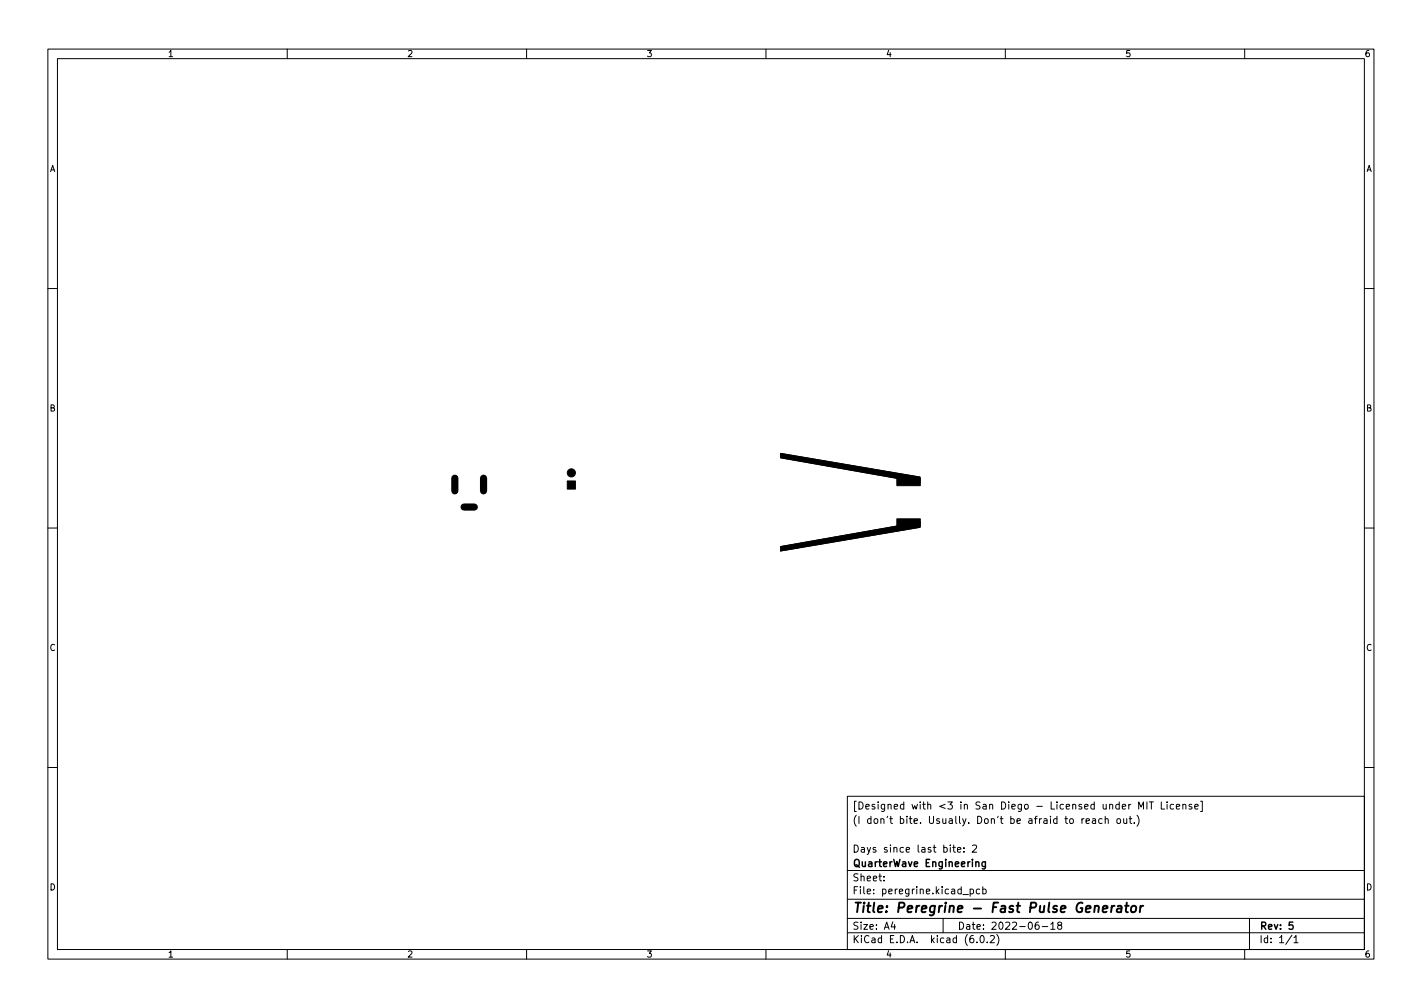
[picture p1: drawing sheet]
<svg xmlns="http://www.w3.org/2000/svg" width="297mm" height="210mm" viewBox="0 0 297 210" stroke-linecap="round" stroke-linejoin="round" font-family="sans-serif">
<defs><g id="words">
<text font-size="2.8" x="178" y="190.6">Title: Peregrine - Fast Pulse Generator</text>
<g font-size="2.1">
<text x="178" y="172">(I don't bite. Usually. Don't be afraid to reach out.)</text>
<text x="178" y="169">[Designed with &lt;3 in San Diego - Licensed under MIT License]</text>
<text x="178" y="178">Days since last bite: 2</text>
<text x="178" y="184">Sheet:</text>
<text x="178" y="181">QuarterWave Engineering</text>
<text x="178" y="186.7">File: peregrine.kicad_pcb</text>
<text x="178" y="196.9">KiCad E.D.A. kicad (6.0.2)</text>
<text x="178" y="194.1">Size: A4</text>
<text x="200" y="194.1">Date: 2022-06-18</text>
<text x="263" y="194.1">Rev: 5</text>
<text x="263" y="196.9">Id: 1/1</text>
</g>
<g font-size="1.8">
<text x="35" y="11.9">1</text>
<text x="85" y="11.9">2</text>
<text x="135" y="11.9">3</text>
<text x="185" y="11.9">4</text>
<text x="235" y="11.9">5</text>
<text x="285" y="11.9">6</text>
<text x="10.3" y="35.9">A</text>
<text x="285.3" y="35.9">A</text>
<text x="10.3" y="85.9">B</text>
<text x="285.3" y="85.9">B</text>
<text x="10.3" y="135.9">C</text>
<text x="285.3" y="135.9">C</text>
<text x="10.3" y="185.9">D</text>
<text x="285.3" y="185.9">D</text>
<text x="35" y="199.9">1</text>
<text x="85" y="199.9">2</text>
<text x="135" y="199.9">3</text>
<text x="185" y="199.9">4</text>
<text x="235" y="199.9">5</text>
<text x="285" y="199.9">6</text>
</g>
</g></defs>
<g fill="none" stroke="#000" stroke-width=".21">
<path d="M10 10.2h277v190.1h-277zM12 12.2h273v186.1h-273zM60 10.2v2M110 10.2v2M160 10.2v2M210 10.2v2M260 10.2v2M10 60.2h2M285 60.2h2M163.1 94.7l29.1 4.9v1.1l-29.1-5.1zM10 110.2h2M163.1 114.1l29.1-5.1v1.1l-29.1 4.9z"/>
<path d="M285 110.2h2M10 160.2h2M177 166.3h108v32h-108zM199 176.9h.6M199.2 176.4v1.3l.4 .2M200 177.4l.7-.1-.1-.3-.4-.1-.2 .2 .1 .8h.5M201.4 177.8v.1M201.4 177v.1M203.1 176.6l.6-.2 .3 .5-.9 1h.9M226 170.9v1M226.4 170.9l-.4 .3M226.9 171.4l.7-.1-.1-.3-.4-.1-.2 .2v.8h.6"/>
<path d="M228.2 171h.6l.1 .9M228.9 171.3l-.5 .1-.3 .2 .3 .3h.5M230.2 171l-.4-.1-.3 .3 .1 .7h.6M230.9 171.1l.2-.2 .3 .1 .1 .9M230.9 170.4v1.5M233.4 171l.4-.1 .3 .3v.4l-.3 .3h-.4l-.1-.3zM234.7 170.9l.1 1h.3l.3-.1M235.4 170.9v1M235.9 170.9h.5M236.1 170.4v1.3l.3 .2M236.9 171.8v.1M237.5 170.2a1.72 1.72 0 0 1 0 2.3"/>
<path d="M237.9 168.9v-1.5l.5 1.1 .5-1.1v1.5M239.6 167.4v1.5M240.1 167.4h.8M240.5 167.4v1.5M242.6 167.4v1.5h.7M243.8 167.4v.2M243.8 167.9v1M245.1 168l-.4-.1-.3 .3 .2 .7h.5M245.7 168.4l.7-.1v-.3l-.5-.1-.2 .2 .1 .8h.6M247.1 168.1l.2-.2 .3 .1 .1 .9M247.1 167.9v1M248.9 168l-.3-.1-.2 .2v.3l.5 .1v.4h-.5"/>
<path d="M249.6 168.4l.7-.1-.1-.3-.4-.1-.2 .2v.8h.6M250.8 167.3h.3v2.1h-.3M285 160.2h2M60 198.3v2M110 198.3v2M160 198.3v2M177 194.8h108M177 191.8h108M177 187.8h108M177 181.8h108M184.6 183.8v.1M184.6 183v.1"/>
<path d="M186.5 192.5l-.4 1h1M186.9 193v1M197 191.8v3M201.1 186.8h1.2M202.6 185.7l.5-.1 .3 .3-.2 .7h-.6M202.6 185.6v1.5M204.1 196.7v.1M204.6 185.7l-.4-.1-.3 .3 .2 .7h.5M204.9 195.4l.2-.1a.8 .8 0 0 1 .5 .8 .8 .8 0 0 1-.5 .7 1 1 0 0 1-.2-1.4zM205.3 185.7l.4-.1 .3 .3-.1 .7h-.6M205.3 185.1v1.5M206.2 196.7v.1"/>
<path d="M206.9 195.5l.5-.2 .3 .5-.9 1h.9M208.2 195.1a1.72 1.72 0 0 1 0 2.3M210 198.3v2M216.9 192.5l-.4 .1a1.01 1.01 0 0 0 0 1.4l.5-.1 .1-.5-.3-.3-.4 .1-.2 .2M217.7 193.5h1.2M219.5 193l.4-.5v1.5M219.5 194h.9M221.2 193.2l-.3-.3 .1-.2 .2-.2 .4 .1 .2 .2-.1 .2-.6 .2-.2 .3 .1 .4 .2 .1h.3l.3-.3-.1-.4-.2-.1M260 198.3v2M261 191.8v6.5M269.9 195.3l-1.3 1.9M270.3 195.8l.4-.5v1.5"/>
<path d="M270.3 196.8h.8"/>
</g>
<path d="M205.8 179.9v1.2l-.2 .3h-.4M203.8 180.1l.3-.2 .3 .1 .1 .9M205.8 180l-.4-.1-.3 .3 .2 .7h.5M270.1 192.5h-.8v.7l.2-.1 .5 .1 .1 .2v.5l-.3 .1-.5-.1" fill="none" stroke="#000" stroke-width=".3"/>
<path d="M230.4 189.8l.9-.2v-.4l-.6-.1-.3 .3v1h.7M232.3 189.1l-.2 1.4M232.8 189.1l-.4 .1-.2 .3M233.5 189.2h.7v1.3M234.3 189.6l-.7 .1a.4 .4 0 0 0-.3 .3 .4 .4 0 0 0 .2 .5l.7-.1M235 189.1h.8M235.4 188.5l-.2 1.7v.2l.4 .1M236.4 189.3l.1-.1a.5 .5 0 0 1 .8 .3v.6l-.3 .3a.5 .5 0 0 1-.8-.3zM238.3 189.1l-.2 1.4M238.8 189.1l-.4 .1-.2 .3" fill="none" stroke="#000" stroke-width=".4"/>
<g fill="#000" stroke="#000" stroke-width=".21">
<path d="M163.1 94.7l29.1 4.9v1.1l-29.1-5.1zM118.5 100.4h1.7v1.7h-1.7zM163.1 114.1l29.1-5.1v1.1l-29.1 4.9zM187.3 108.3h4.9v1.6h-4.9zM187.3 99.8h4.9v1.6h-4.9z"/>
<circle cx="119.3" cy="98.7" r=".85"/>
</g>
<path d="M95 99.8v2.7M101 99.8v2.7M96.9 105.9h2.2" fill="none" stroke="#000" stroke-width="1.5"/>
<use href="#words"/>
</svg>
